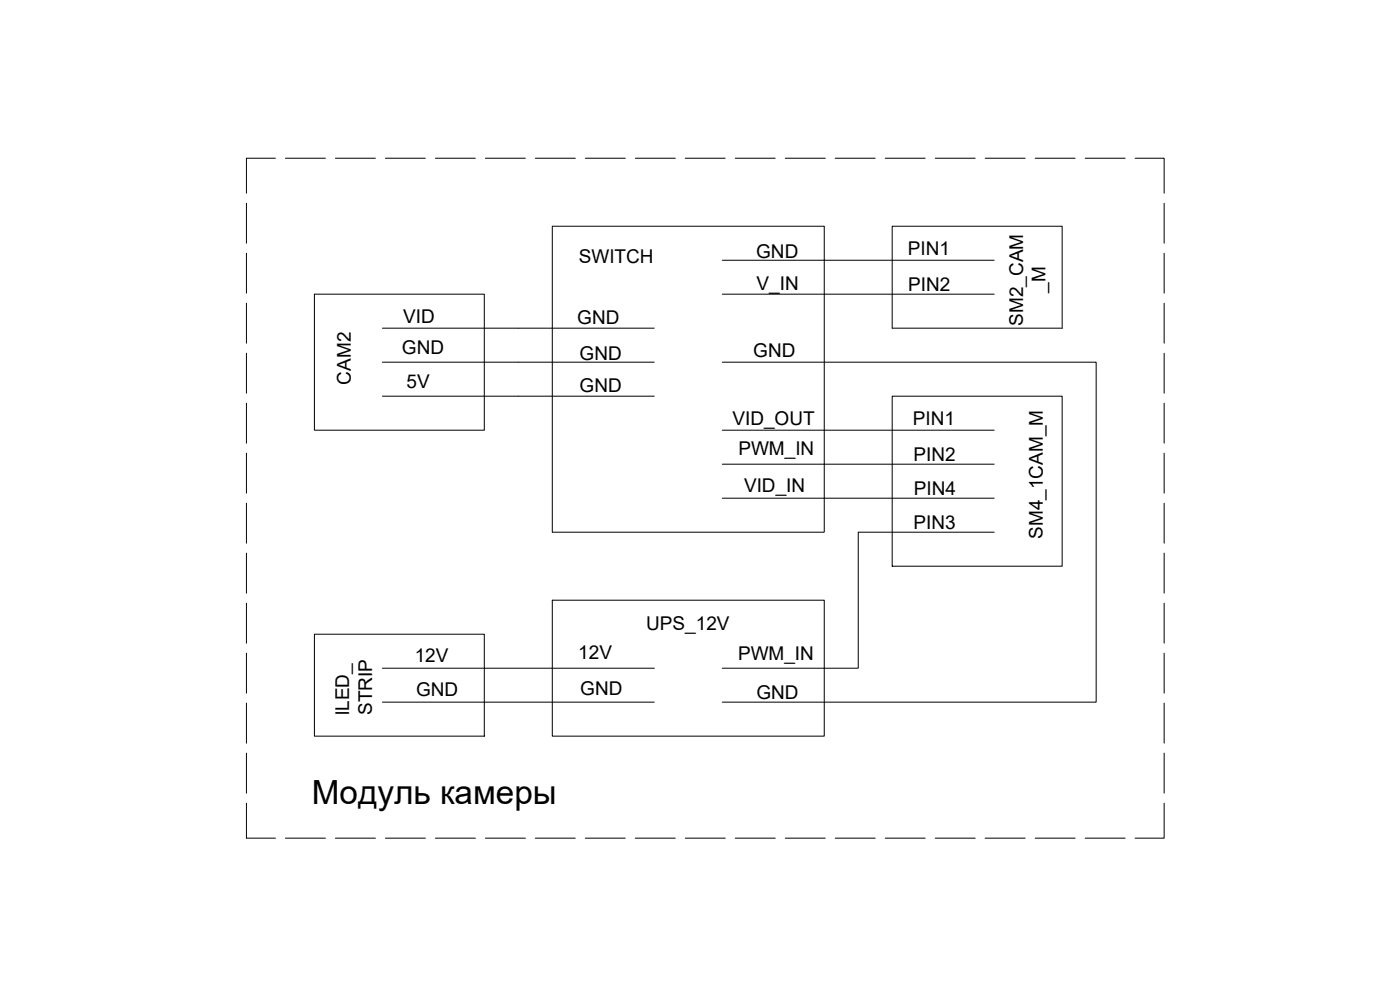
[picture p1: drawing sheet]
<svg xmlns="http://www.w3.org/2000/svg" width="420mm" height="297mm" viewBox="0 0 420 297" stroke-linecap="round" stroke-linejoin="round" font-family="sans-serif">
<defs><g id="words">
<text font-size="10" x="93.6" y="241.2">Модуль камеры</text>
<g font-size="5.7">
<text x="226.9" y="77.5">GND</text>
<text x="272.5" y="76.5">PIN1</text>
<text x="173.7" y="79">SWITCH</text>
<text x="227.1" y="87.1">V_IN</text>
<text x="272.5" y="87.4">PIN2</text>
<text x="313.8" y="87.8" transform="rotate(-90 313.8 87.8)">_M</text>
<text x="121" y="97">VID</text>
<text x="173.2" y="97.3">GND</text>
<text x="307" y="97.7" transform="rotate(-90 307 97.7)">SM2_CAM</text>
<text x="120.6" y="106.3">GND</text>
<text x="173.9" y="107.9">GND</text>
<text x="226.1" y="107">GND</text>
<text x="105.3" y="115.4" transform="rotate(-90 105.3 115.4)">CAM2</text>
<text x="122" y="116.5">5V</text>
<text x="173.9" y="117.6">GND</text>
<text x="219.8" y="127.5">VID_OUT</text>
<text x="274" y="127.6">PIN1</text>
<text x="221.6" y="136.6">PWM_IN</text>
<text x="274.1" y="138.3">PIN2</text>
<text x="223.3" y="147.7">VID_IN</text>
<text x="274.3" y="148.4">PIN4</text>
<text x="274.2" y="158.7">PIN3</text>
<text x="313" y="161.7" transform="rotate(-90 313 161.7)">SM4_1CAM_M</text>
<text x="193.9" y="189">UPS_12V</text>
<text x="173.5" y="197.8">12V</text>
<text x="124.5" y="198.6">12V</text>
<text x="221.5" y="198.1">PWM_IN</text>
<text x="124.9" y="208.8">GND</text>
<text x="174.2" y="208.5">GND</text>
<text x="227" y="209.7">GND</text>
<text x="104.8" y="214.6" transform="rotate(-90 104.8 214.6)">lLED_</text>
<text x="111.7" y="214.5" transform="rotate(-90 111.7 214.5)">STRIP</text>
</g>
</g></defs>
<!-- layer: 0 -->
<g fill="none" stroke="#000" stroke-width=".3">
<path d="M82.7 47.5h-8.7v10.5M85.7 47.5h12M100.7 47.5h12M115.7 47.5h12M130.7 47.5h12M145.7 47.5h12M160.7 47.5h12M175.7 47.5h12M190.7 47.5h12M205.7 47.5h12M220.7 47.5h12M235.7 47.5h12"/>
<path d="M250.7 47.5h12M265.7 47.5h12M280.7 47.5h12M295.7 47.5h12M310.7 47.5h12M325.7 47.5h12M340.7 47.5h8.7v10.5M74 61v12M74 76v12M165.8 67.9h81.6v91.8h-81.6zM216.8 78.1h81.6M267.8 67.9h51v30.6h-51z"/>
<path d="M349.4 61v12M349.4 76v12M74 91v12M94.4 88.3h51v40.8h-51zM114.8 98.5h81.6M216.8 88.3h81.6M349.4 91v12M74 106v12M114.8 108.7h81.6M114.8 118.9h81.6M216.8 108.7h112.2v102h-112.2M267.8 118.9h51v51h-51z"/>
<path d="M349.4 106v12M74 121v12M74 136v12M216.8 129.1h81.6M216.8 139.3h81.6M349.4 121v12M349.4 136v12M74 151v12M216.8 149.5h81.6M298.4 159.7h-40.8v40.8h-40.8M349.4 151v12M74 166v12"/>
<path d="M349.4 166v12M74 181v12M74 196v12M94.4 190.3h51v30.6h-51zM165.8 180.1h81.6v40.8h-81.6zM349.4 181v12M349.4 196v12M74 211v12M114.8 200.5h81.6M114.8 210.7h81.6M349.4 211v12M74 226v12"/>
<path d="M349.4 226v12M74 241v10.5h8.7M85.7 251.5h12M100.7 251.5h12M115.7 251.5h12M130.7 251.5h12M145.7 251.5h12M160.7 251.5h12M175.7 251.5h12M190.7 251.5h12M205.7 251.5h12M220.7 251.5h12"/>
<path d="M235.7 251.5h12M250.7 251.5h12M265.7 251.5h12M280.7 251.5h12M295.7 251.5h12M310.7 251.5h12M325.7 251.5h12M349.4 241v10.5h-8.7"/>
</g>
<use href="#words"/>
</svg>
